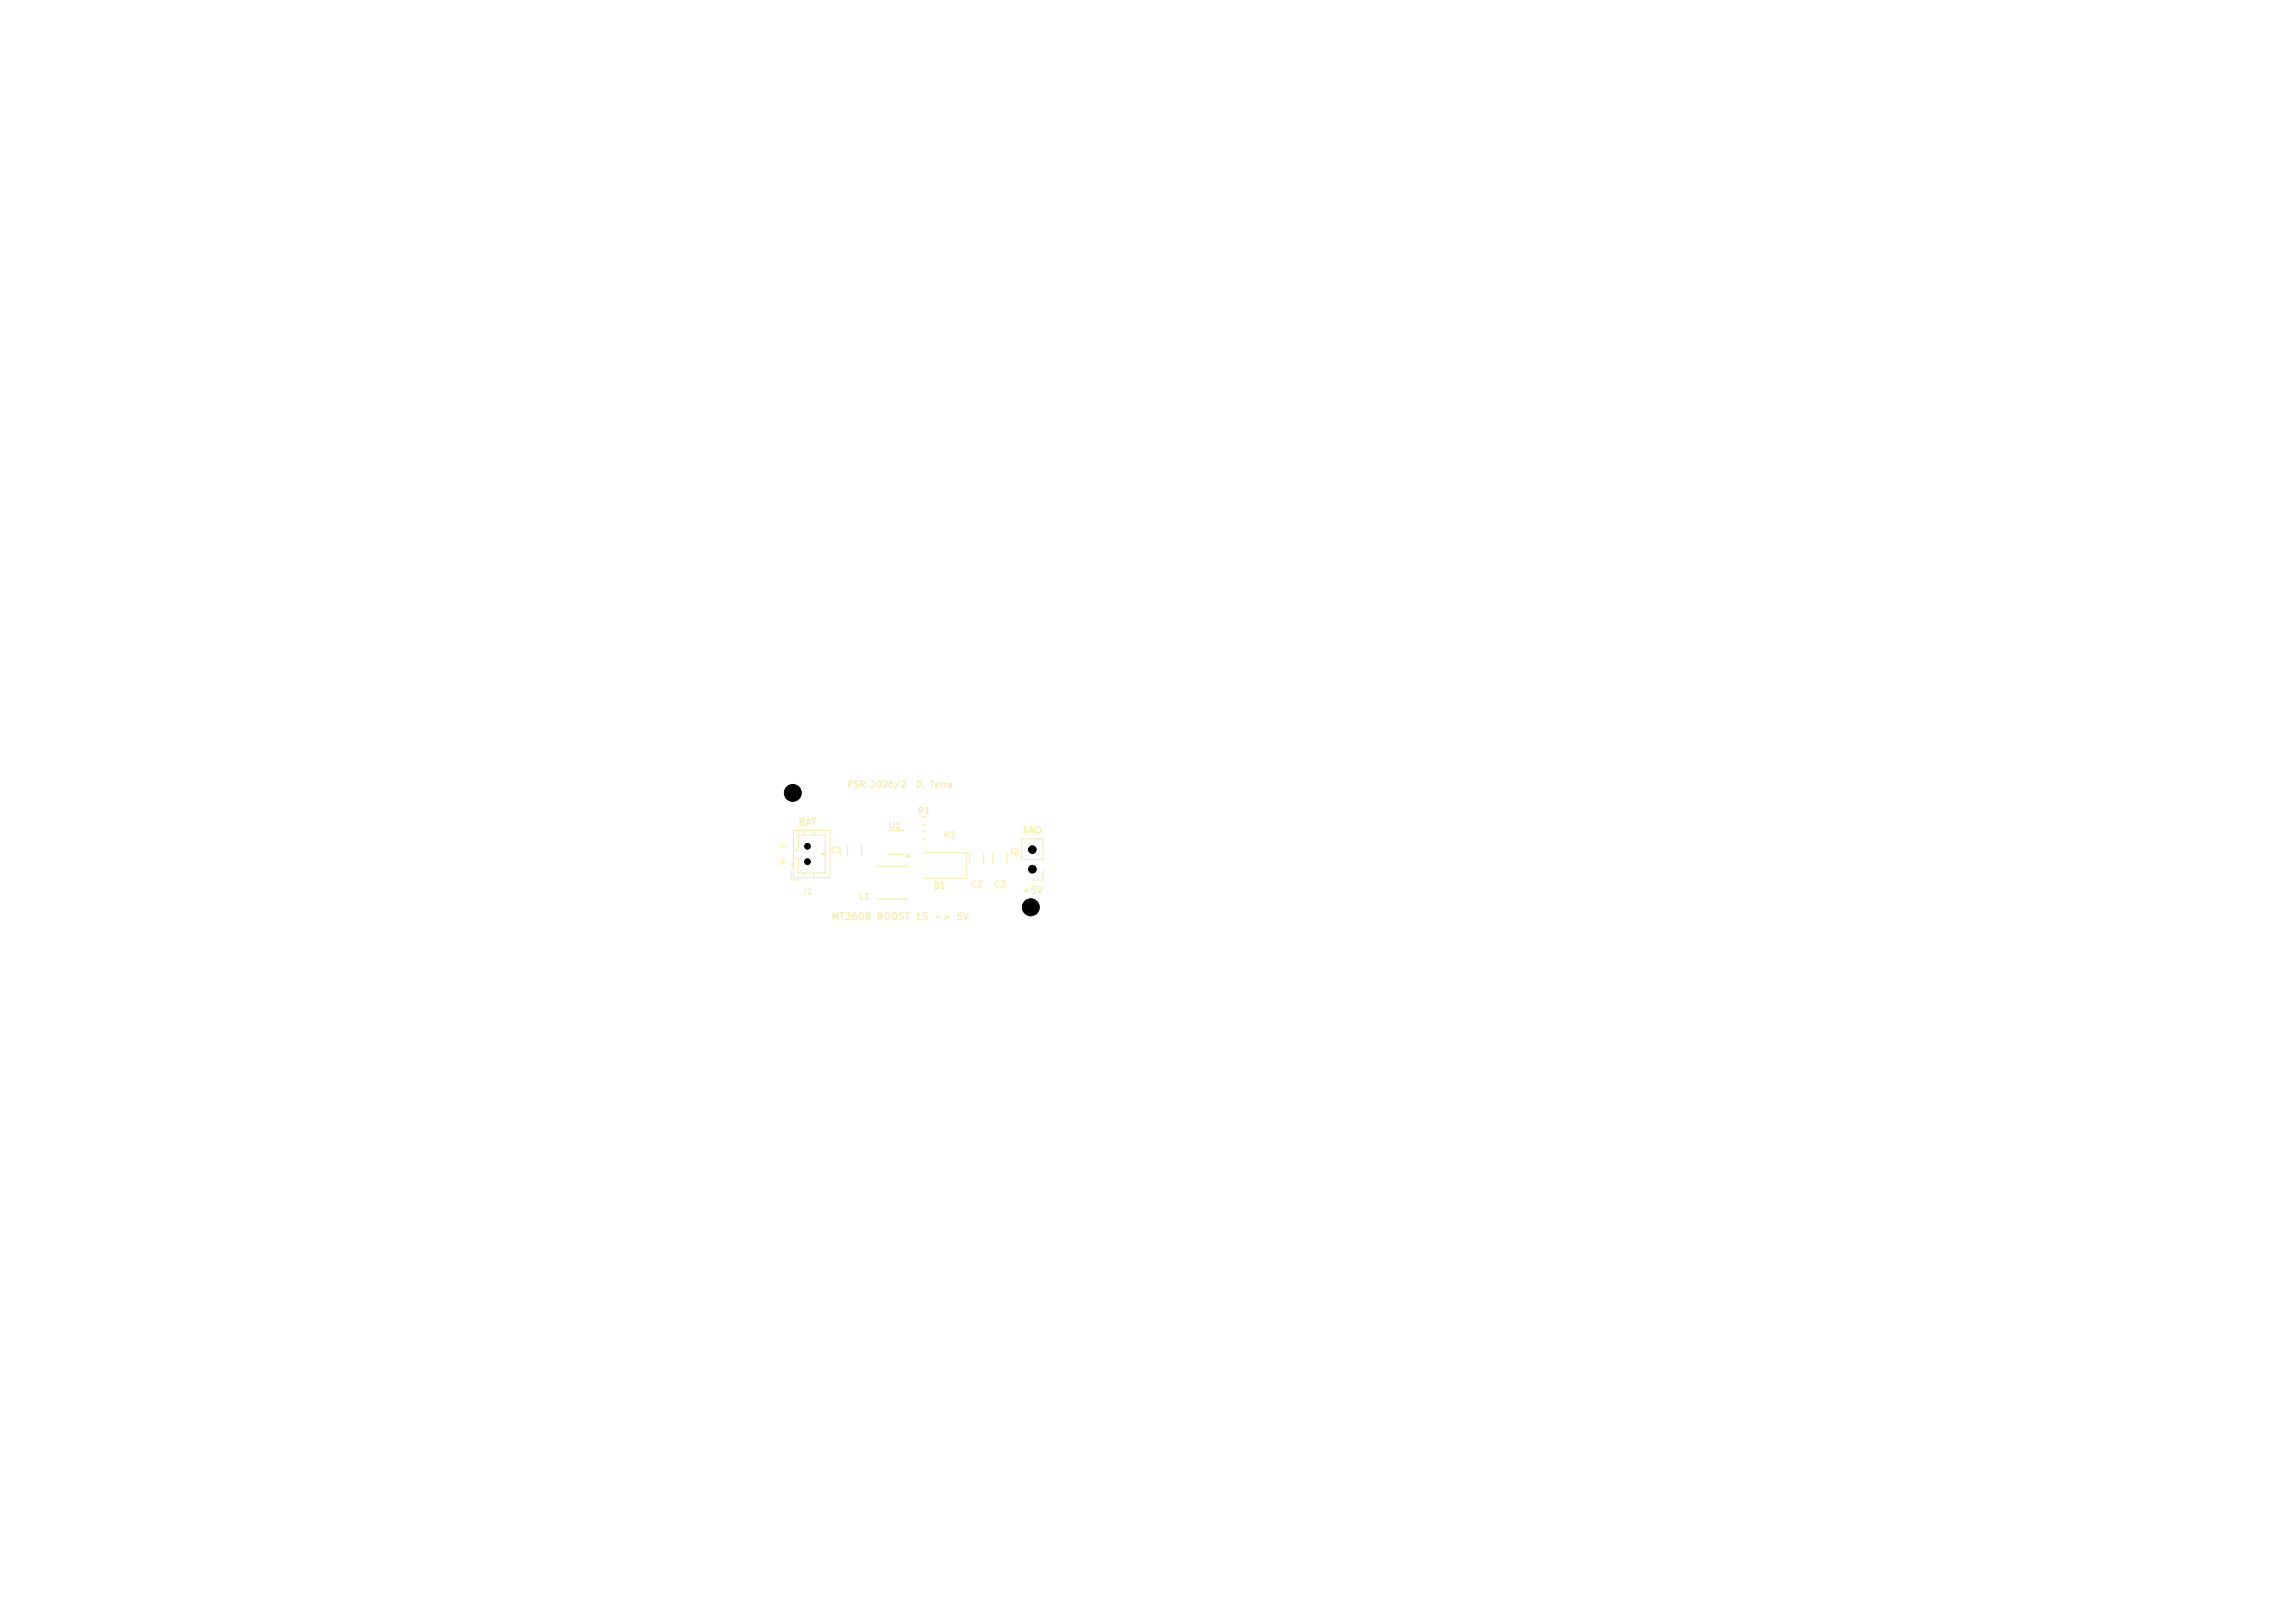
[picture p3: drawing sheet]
<svg xmlns="http://www.w3.org/2000/svg" width="297mm" height="210mm" viewBox="0 0 297 210" stroke-linecap="round" stroke-linejoin="round" font-family="sans-serif">
<defs><g id="words">
<g font-size=".9" fill="#f2eda1">
<text x="103.2" y="107.1">BAT</text>
<text x="100.7" y="110.2">-</text>
<text x="100.7" y="112.2">+</text>
<text x="107.5" y="119.3">MT3608 BOOST 1S -&gt; 5V</text>
<text x="132.1" y="115.9">+5V</text>
</g>
<g font-size=".8" fill="#f2eda1">
<text x="109.6" y="102.1">PSR 2026/2</text>
<text x="114.9" y="107.4">U1</text>
<text x="118.4" y="102.1">D. Terra</text>
<text x="118.7" y="105.5">R1</text>
<text x="107.4" y="110.6">C1</text>
<text x="122" y="108.7">R2</text>
<text x="130.5" y="110.8">J2</text>
<text x="132.3" y="108">GND</text>
<text x="103.7" y="115.9">J1</text>
<text x="111.1" y="116.6">L1</text>
<text x="120.7" y="115.2">D1</text>
<text x="125.5" y="115">C2</text>
<text x="128.5" y="115">C3</text>
</g>
</g></defs>
<path d="M115.1 107.5h1.8M115.1 110.5h1.8M117.5 110.5l.2 .3h-.5z" fill="none" stroke="#f2eda1" stroke-width=".13"/>
<path d="M117.5 110.5l.2 .3h-.5z" fill="#f2eda1"/>
<g fill="none" stroke="#f2eda1" stroke-width=".13">
<path d="M102.4 112.6v1.3h1.2M102.6 111.8v.3M102.7 107.4h4.7v6.2h-4.7zM102.7 111.8h-.2v.3h.2M102.7 110h.6v-1.9h3.5v4.9h-3.5v-2h-.6M104 107.4v.7M104 113v.6M105.3 107.4v.7M105.3 113v.6M106.3 110.5h.5M106.8 110.4h-.5v.2h.5M109.7 109.3v1.4"/>
<path d="M111.5 109.3v1.4M113.5 112.1h4M113.5 116.3h4M119.4 105.7h.4M119.4 106.7h.4M119.4 107.5h.4M119.4 108.6h.4M119.6 110.4h5.5v3.3h-5.5M125.5 110.3v1.4M127.3 110.3v1.4M128.5 110.3v1.4M130.3 110.3v1.4"/>
<path d="M132.2 108.6h2.8v2.6h-2.8zM135 112.5v1.4h-1.4"/>
</g>
<g fill="#000" stroke="#000" stroke-width=".13">
<circle cx="102.6" cy="102.6" r="1.1"/>
<circle cx="104.5" cy="109.5" r=".37"/>
<circle cx="104.5" cy="111.5" r=".37"/>
<circle cx="133.4" cy="117.4" r="1.1"/>
<circle cx="133.6" cy="112.5" r=".5"/>
<circle cx="133.6" cy="109.9" r=".5"/>
</g>
<use href="#words"/>
</svg>
